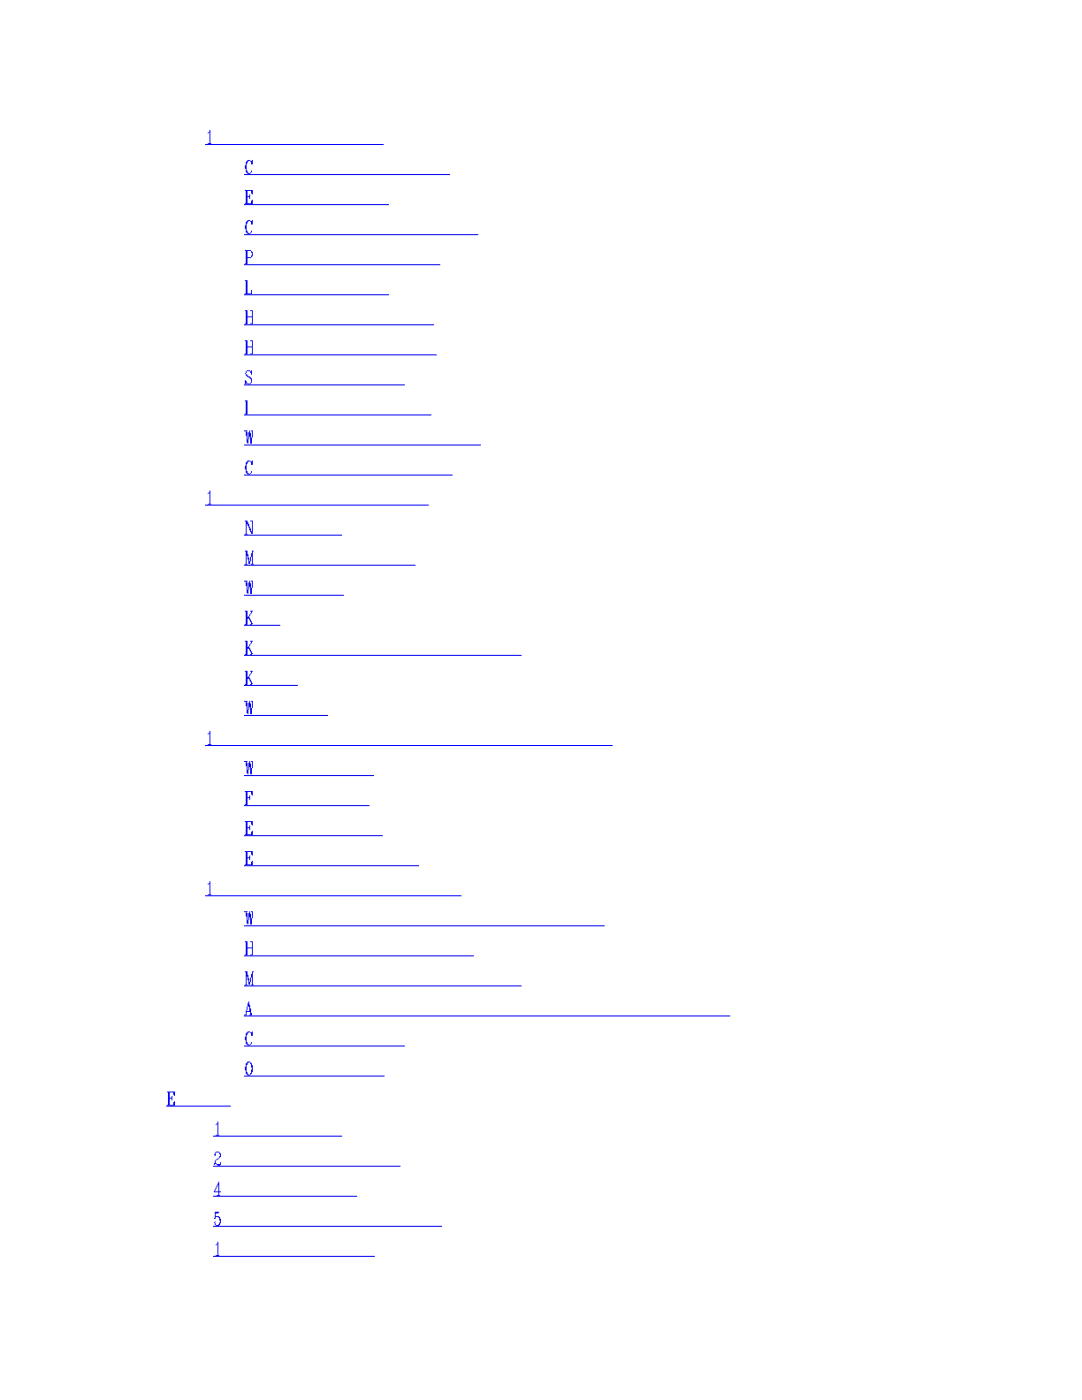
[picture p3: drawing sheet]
<svg xmlns="http://www.w3.org/2000/svg" width="216mm" height="279mm" viewBox="0 0 216 279" stroke-linecap="round" stroke-linejoin="round" font-family="sans-serif">
<path d="M41.8 25.9h.2v2.7h.2v.2h-.7v-.2h.3v-2.1l-.3 .1 .1-.3h.2zM190.5 54.5v2.8zM190.5 56.4v.7zM190.5 84v.3zM190.5 85.5v.4zM190.5 140.2v2.9zM190.5 142.3v.6zM190.5 169.7v1.9zM190.5 198.3v1.9zM190.5 198.3v.5zM190.5 226.8v2zM190.5 228.2v.4z" fill="#00f"/>
<path d="M40.9 28.8h35.7z" fill="none" stroke="#00f" stroke-width=".2"/>
<path d="M49.4 31.9h.5v.2h.4v-.2h.1v.9h-.3v-.5h-.2v-.2h-.3v.2h-.2v.3h-.2v1.4h.2v.4h.2v.2h.3v.1h-.5l-.2-.3h-.2v-.7h-.1l.1-1.4h.2zM50.1 34h.2v.4l-.4 .2v-.2h.2zM190.5 67.4v1.9zM190.5 102v1.9zM190.5 102v1.9zM190.5 102v1.9zM190.5 136.5v2zM190.5 136.5v2zM190.5 136.5v2zM190.5 171.1v1.9zM190.5 171.1v1.9zM190.5 205.7v1.9zM190.5 205.7v1.9zM190.5 240.2v2z" fill="#00e"/>
<path d="M48.7 34.8h41.1z" fill="none" stroke="#00e" stroke-width=".2"/>
<path d="M48.9 37.9h1.5v.9l-.3-.2v-.5h-.7v1.1h.3v-.4h.2v.9h-.2v-.4h-.3v1.3h.7v-.6l.3-.1v.8h-1.5v-.1h.1v-2.5h-.1zM190.5 78.5v2.8zM190.5 119.1v2.8zM190.5 119.9v1.8zM190.5 160.5v2zM190.5 161.9v.4zM190.5 201.1v1.9zM190.5 201.1v.5zM190.5 241.7v1.9zM190.5 243.1v.5z" fill="#00e"/>
<path d="M48.7 40.8h28.9z" fill="none" stroke="#00e" stroke-width=".2"/>
<path d="M49.4 43.9h.5v.2h.4v-.2h.1v.9h-.3v-.5h-.2v-.2h-.3v.2h-.2v.3h-.2v1.4h.2v.4h.2v.2h.3v.1h-.5l-.2-.3h-.2v-.7h-.1l.1-1.4h.2zM50.1 46h.2v.4l-.4 .2v-.2h.2zM190.5 91.4v1.9zM190.5 137.9v2zM190.5 184.5v2.6zM190.5 184.5v1.8zM190.5 231.1v1.9zM190.5 232.5v.3z" fill="#00e"/>
<path d="M48.7 46.8h46.7z" fill="none" stroke="#00e" stroke-width=".2"/>
<path d="M48.9 49.9h1.2l.2 .4h.1v.9h-.1l-.2 .3h-.7v1.2h-.5v-.1h.1v-2.5h-.1zM49.4 50.1v1.2h.7v-.3h.2v-.6h-.2v-.3zM190.5 103.4v1.9zM190.5 155v2.9zM190.5 157.5v.2zM190.5 207.6v.4zM190.5 208.5v1.9z" fill="#00e"/>
<path d="M48.7 52.8h39.1z" fill="none" stroke="#00e" stroke-width=".2"/>
<path d="M48.9 55.9h.5v2.7h.7v-.7h.2v.8h-1.4v-.1h.1v-2.5h-.1zM190.5 114.5v.3zM190.5 115.4v1.9zM190.5 173.9v2zM190.5 175.3v.6zM190.5 231.6v2.8zM190.5 234.1v.1z" fill="#00e"/>
<path d="M48.7 58.8h28.9z" fill="none" stroke="#00e" stroke-width=".2"/>
<path d="M48.9 61.9h.5v1.2h.9v-1h-.4v-.2h.5v2.8h-.5v-.1h.4v-1.3h-.9v1.4h-.5v-.1h.1v-2.5h-.1zM190.5 127.4v1.9zM190.5 191.9v2zM190.5 191.9v.5z" fill="#00e"/>
<path d="M48.7 64.8h37.9z" fill="none" stroke="#00e" stroke-width=".2"/>
<path d="M48.9 67.9h.5v1.2h.9v-1h-.4v-.2h.5v2.8h-.5v-.1h.4v-1.3h-.9v1.4h-.5v-.1h.1v-2.5h-.1zM190.5 139.3v2zM190.5 139.3v2zM190.5 209.9v1.9zM190.5 209.9v1.9zM190.5 209.9v1.9z" fill="#00e"/>
<path d="M48.7 70.8h38.4z" fill="none" stroke="#00e" stroke-width=".2"/>
<path d="M49 74.1h.2v-.2h.7v.2h.2v-.2h.2v.9h-.2l-.2-.7h-.7v.3h-.2v.2h.2l.4 .5h.3l.2 .4h.2v.9h-.2l-.2 .3h-.5v-.1h.5v-.2h.2v-.7l-1.1-.7v-.4h-.1v-.2h.1zM48.9 75.8l.3 .2v.4h.2v.2h-.4v.1h-.1zM190.5 150.5v2.8zM190.5 151.3v2zM190.5 227.9v1.9z" fill="#00e"/>
<path d="M48.7 76.8h32.1z" fill="none" stroke="#00e" stroke-width=".2"/>
<path d="M48.9 79.9h.5v2.8h-.5v-.2h.1v-2.4h-.1zM190.5 163.3v2zM190.5 163.3v2zM190.5 245.9v1.9zM190.5 247.3v.3z" fill="#00e"/>
<path d="M48.7 82.8h37.4z" fill="none" stroke="#00e" stroke-width=".2"/>
<path d="M48.7 85.9h.7l-.2 .4h.2v1.4h.2v.8l-.4-.1v-1.4h-.2v-.9h-.3zM49.7 85.9h.2v.5h.2v.9h.2v1.2h-.4v-1.4h-.2v.6h-.1v-1.4h.1zM50.1 85.9h.3v1.4h-.1v-1.2h-.2zM190.5 174.4v2.9zM190.5 175.3v2z" fill="#00e"/>
<path d="M48.7 88.8h47.3z" fill="none" stroke="#00e" stroke-width=".2"/>
<path d="M49 92.3h.2l.2-.4h.5v.2h.4v-.2h.1v.9h-.3v-.5h-.2v-.2h-.3v.2h-.2v.3h-.2v1.4h.2v.4h.2v.1h.3v.2h-.5l-.2-.3h-.2v-.7h-.1zM50.1 94h.2v.4l-.4 .1v-.1h.2zM190.5 187.3v2z" fill="#00e"/>
<path d="M48.7 94.8h41.6z" fill="none" stroke="#00e" stroke-width=".2"/>
<path d="M41.8 97.9h.2v2.6h.2v.2h-.7v-.2h.3v-2.1l-.3 .2 .1-.4h.2zM190.5 198.4v2.9zM190.5 199.5v.2z" fill="#00f"/>
<path d="M40.9 100.8h44.6z" fill="none" stroke="#00f" stroke-width=".2"/>
<path d="M48.9 103.9h.5l.2 .7h.1v.5h.2v.4h.2v.5h.2v-1.9h-.4v-.2h.5v2.6h-.3v-.3h-.2v-.4h-.2v-.5h-.1l-.2-.7h-.2v1.9h.2v.2h-.5v-.2h.1v-2.4h-.1zM190.5 210.4v.7z" fill="#00e"/>
<path d="M48.7 106.8h19.6z" fill="none" stroke="#00e" stroke-width=".2"/>
<path d="M48.9 109.9h.5l.2 1.4h.1v.7h.2v.5h-.3v-.8h-.2v-.8h-.2v1.6h.2v.2h-.5v-.2h.1v-2.4h-.1zM50.3 109.9h.3v.2h-.2v2.4h.2v.2h-.5v-.2h.2v-1.4h-.2v.9h-.2v-.9h.2v-.7h.2zM190.5 223.3v1.9z" fill="#00e"/>
<path d="M48.7 112.8h34.2z" fill="none" stroke="#00e" stroke-width=".2"/>
<path d="M48.7 115.9h.7l-.2 .3h.2v1.5h.2v.8l-.4-.1v-1.5h-.2v-.8h-.3zM49.7 115.9h.2v.5h.2v.9h.2v1.2h-.4v-1.4h-.2v.6h-.1v-1.5h.1zM50.1 115.9h.3v1.4h-.1v-1.2h-.2zM190.5 235.3v1.9z" fill="#00e"/>
<path d="M48.7 118.8h19.9z" fill="none" stroke="#00e" stroke-width=".2"/>
<path d="M48.9 121.9h.5v1.2l.3-.2v.4h.2v.3h.2l.2 .8h.1l-.1 .3h-.4v-.2h.2v-.3h-.2l-.2-.7h-.3v1.2h-.5v-.2h.1v-2.4h-.1zM49.9 121.9h.5v.2h-.1v.3h-.2v.2h-.2v.3h-.2v-.3l.4-.2v-.3h-.2zM190.5 247.3v1.9zM190.5 248.7v.4z" fill="#00e"/>
<path d="M48.7 124.8h7.2z" fill="none" stroke="#00e" stroke-width=".2"/>
<path d="M48.9 127.9h.5v1.2l.3-.2v.4h.2v.3h.2v.4h.2v.4h.1l-.1 .3h-.4v-.2h.2v-.3h-.2v-.4h-.2v-.3h-.3v1.2h-.5v-.2h.1v-2.4h-.1zM49.9 127.9h.5v.2h-.1v.3l-.4 .2v.3h-.2v-.3l.4-.2v-.3h-.2z" fill="#00e"/>
<path d="M48.7 130.8h55.4z" fill="none" stroke="#00e" stroke-width=".2"/>
<path d="M48.9 133.9h.5v1.2l.3-.2 .2 .7h.2v.4h.2v.3h.1l-.1 .4h-.4v-.2h.2v-.3h-.2l-.2-.7h-.3v1.2h-.5v-.2h.1v-2.4h-.1zM49.9 133.9h.5v.2h-.1v.3l-.4 .2v.3h-.2v-.3l.4-.2v-.3h-.2z" fill="#00e"/>
<path d="M48.7 136.8h10.7z" fill="none" stroke="#00e" stroke-width=".2"/>
<path d="M48.7 139.9h.7l-.2 .3h.2v1.4h.2v.9l-.4-.2v-1.4h-.2v-.8h-.3zM49.7 139.9h.2v.5h.2v.9h.2v1.2h-.4v-1.4h-.2v.5h-.1v-1.4h.1zM50.1 139.9h.3v1.4h-.1v-1.2h-.2z" fill="#00e"/>
<path d="M48.7 142.8h16.7z" fill="none" stroke="#00e" stroke-width=".2"/>
<path d="M41.8 145.9h.2v2.6h.2v.2h-.7v-.2h.3v-2.1l-.3 .2 .1-.4h.2z" fill="#00f"/>
<path d="M40.9 148.8h81.3z" fill="none" stroke="#00f" stroke-width=".2"/>
<path d="M48.7 151.9h.7l-.2 .3h.2v1.4h.2v.9l-.4-.2v-1.4h-.2v-.9h-.3zM49.7 151.9h.2v.5h.2v.9h.2v1.2h-.4v-1.4h-.2v.5h-.1v-1.4h.1zM50.1 151.9h.3v1.4h-.1v-1.3h-.2z" fill="#00e"/>
<path d="M48.7 154.8h25.9z" fill="none" stroke="#00e" stroke-width=".2"/>
<path d="M48.9 157.9h1.5v.8l-.3-.1v-.6h-.7v1.1h.3v-.4h.2v.9h-.2v-.3h-.3v1.4h-.5v-.2h.1v-2.5h-.1z" fill="#00e"/>
<path d="M48.7 160.8h25z" fill="none" stroke="#00e" stroke-width=".2"/>
<path d="M48.9 163.9h1.5v.8l-.3-.1v-.6h-.7v1.1h.3v-.4h.2v.9h-.2v-.3h-.3v1.2h.7v-.5l.3-.2v.9h-1.5v-.2h.1v-2.5h-.1z" fill="#00e"/>
<path d="M48.7 166.8h27.7z" fill="none" stroke="#00e" stroke-width=".2"/>
<path d="M48.9 169.9h1.5v.8l-.3-.1v-.6h-.7v1.1h.3v-.4h.2v.9h-.2v-.3h-.3v1.2h.7v-.5l.3-.2v.9h-1.5v-.2h.1v-2.5h-.1z" fill="#00e"/>
<path d="M48.7 172.8h34.9z" fill="none" stroke="#00e" stroke-width=".2"/>
<path d="M41.8 175.9h.2v2.6h.2v.2h-.7v-.2h.3v-2.1l-.3 .2 .1-.4h.2z" fill="#00f"/>
<path d="M40.9 178.8h51.2z" fill="none" stroke="#00f" stroke-width=".2"/>
<path d="M48.7 181.9h.7l-.2 .3h.2v1.4h.2v.9l-.4-.2v-1.4h-.2v-.9h-.3zM49.7 181.9h.2v.5h.2v.9h.2v1.2h-.4v-1.4h-.2v.5h-.1v-1.4h.1zM50.1 181.9h.3v1.4h-.1v-1.3h-.2z" fill="#00e"/>
<path d="M48.7 184.8h71.9z" fill="none" stroke="#00e" stroke-width=".2"/>
<path d="M48.9 187.9h.5v1.2h.9v-1.1h-.4v-.1h.5v2.8h-.5v-.2h.4v-1.2h-.9v1.4h-.5v-.2h.1v-2.5h-.1z" fill="#00e"/>
<path d="M48.7 190.8h45.8z" fill="none" stroke="#00e" stroke-width=".2"/>
<path d="M48.9 193.9h.5l.2 1.4h.1v.7h.2v.5h-.3v-.9h-.2v-.7h-.2v1.6h.2v.2h-.5v-.2h.1v-2.5h-.1zM50.3 193.9h.3v.1h-.2v2.5h.2v.2h-.5v-.2h.2v-1.4h-.2v.9h-.2v-.9h.2v-.7h.2z" fill="#00e"/>
<path d="M48.7 196.8h55.4z" fill="none" stroke="#00e" stroke-width=".2"/>
<path d="M49.6 199.8h.1v.8h.2v.7h.2v.8h.2v.6h-.6v-.2h.2v-.5h-.7v.7h-.5v-.2h.3v-.9h.2v.2h.5v-.9h-.3v.7h-.2v-.7h.2v-.7h.2z" fill="#00e"/>
<path d="M48.7 202.8h97z" fill="none" stroke="#00e" stroke-width=".2"/>
<path d="M49.4 205.8h.5v.2h.4v-.2h.1v.9h-.3v-.5h-.2v-.2h-.3v.2h-.2v.4h-.2v1.4h.2v.3h.2v.2h.3v.2h-.5l-.2-.4h-.2v-.7h-.1l.1-1.4h.2zM50.1 208h.2v.3l-.4 .2v-.2h.2z" fill="#00e"/>
<path d="M48.7 208.8h32.1z" fill="none" stroke="#00e" stroke-width=".2"/>
<path d="M49.4 211.8h.5l.2 .4h.2v.3h.1v1.5h-.1v.3h-.2l-.2 .4h-.5l-.2-.4h-.2v-.7h-.1l.1-1.4h.2zM49.6 212v.2h-.2v.3h-.2v1.5h.2v.3h.2v.2h.3l.4-1.4h-.2v-.7h-.2v-.4z" fill="#00e"/>
<path d="M48.7 214.8h28z" fill="none" stroke="#00e" stroke-width=".2"/>
<path d="M33.3 217.8h1.6v.9l-.3-.2v-.5h-.7v1.1h.3v-.4h.2v.9h-.2v-.3h-.3v1.2h.7v-.5l.3-.2v.9h-1.6v-.2h.2v-2.5h-.2z" fill="#00f"/>
<path d="M33.2 220.8h12.8z" fill="none" stroke="#00f" stroke-width=".2"/>
<path d="M43.4 223.8h.2v2.7h.1v.2h-.7v-.2h.4v-2.1l-.4 .1v-.1l.4-.2z" fill="#00e"/>
<path d="M42.5 226.7h25.8z" fill="none" stroke="#00e" stroke-width=".2"/>
<path d="M42.9 230h.1v-.2h.7l.2 .4h.2v.7h-.2l-.3 .5h-.4v.2h-.2v.5h.2v.2h.7v-.3h.2v.5h-.2v.2h-.5l-.2-.4h-.3v.2h-.2v-.4h.2v-.5h.1l.2-.4h.4v-.1h.1v-.4h.2l-.2-.7h-.7v.7h-.1v-.2h-.2v-.1h.2z" fill="#00e"/>
<path d="M42.5 232.7h37.4z" fill="none" stroke="#00e" stroke-width=".2"/>
<path d="M43.6 235.8h.1v2h.4v.1h-.4v.6h.2v.2h-.7v-.2h.4v-.6h-.9v-.3h.2v.2h.7v-1.3h-.2l-.2 .7h-.2v.4h-.1v-.4h.1l.2-.7h.2v-.3h.2z" fill="#00e"/>
<path d="M42.5 238.7h28.8z" fill="none" stroke="#00e" stroke-width=".2"/>
<path d="M42.9 241.8h.8l-.1 .4h-.6v.5h.7v.2h.2v.3h.2v.9h-.2v.4h-.2v.2h-.7v-.2h.6v-.2h.1l.2-.7h-.2v-.5h-.1v-.2h-.6v.3h-.3v-.1h.2zM42.9 243.8h.1v.1h-.1v.2h.1v.4h-.1v-.4h-.2z" fill="#00e"/>
<path d="M42.5 244.7h45.7z" fill="none" stroke="#00e" stroke-width=".2"/>
<path d="M43.4 247.8h.2v2.7h.1v.1h-.7v-.1h.4v-2.1l-.4 .1v-.1l.4-.2z" fill="#00e"/>
<path d="M42.5 250.7h32.3z" fill="none" stroke="#00e" stroke-width=".2"/>
</svg>
